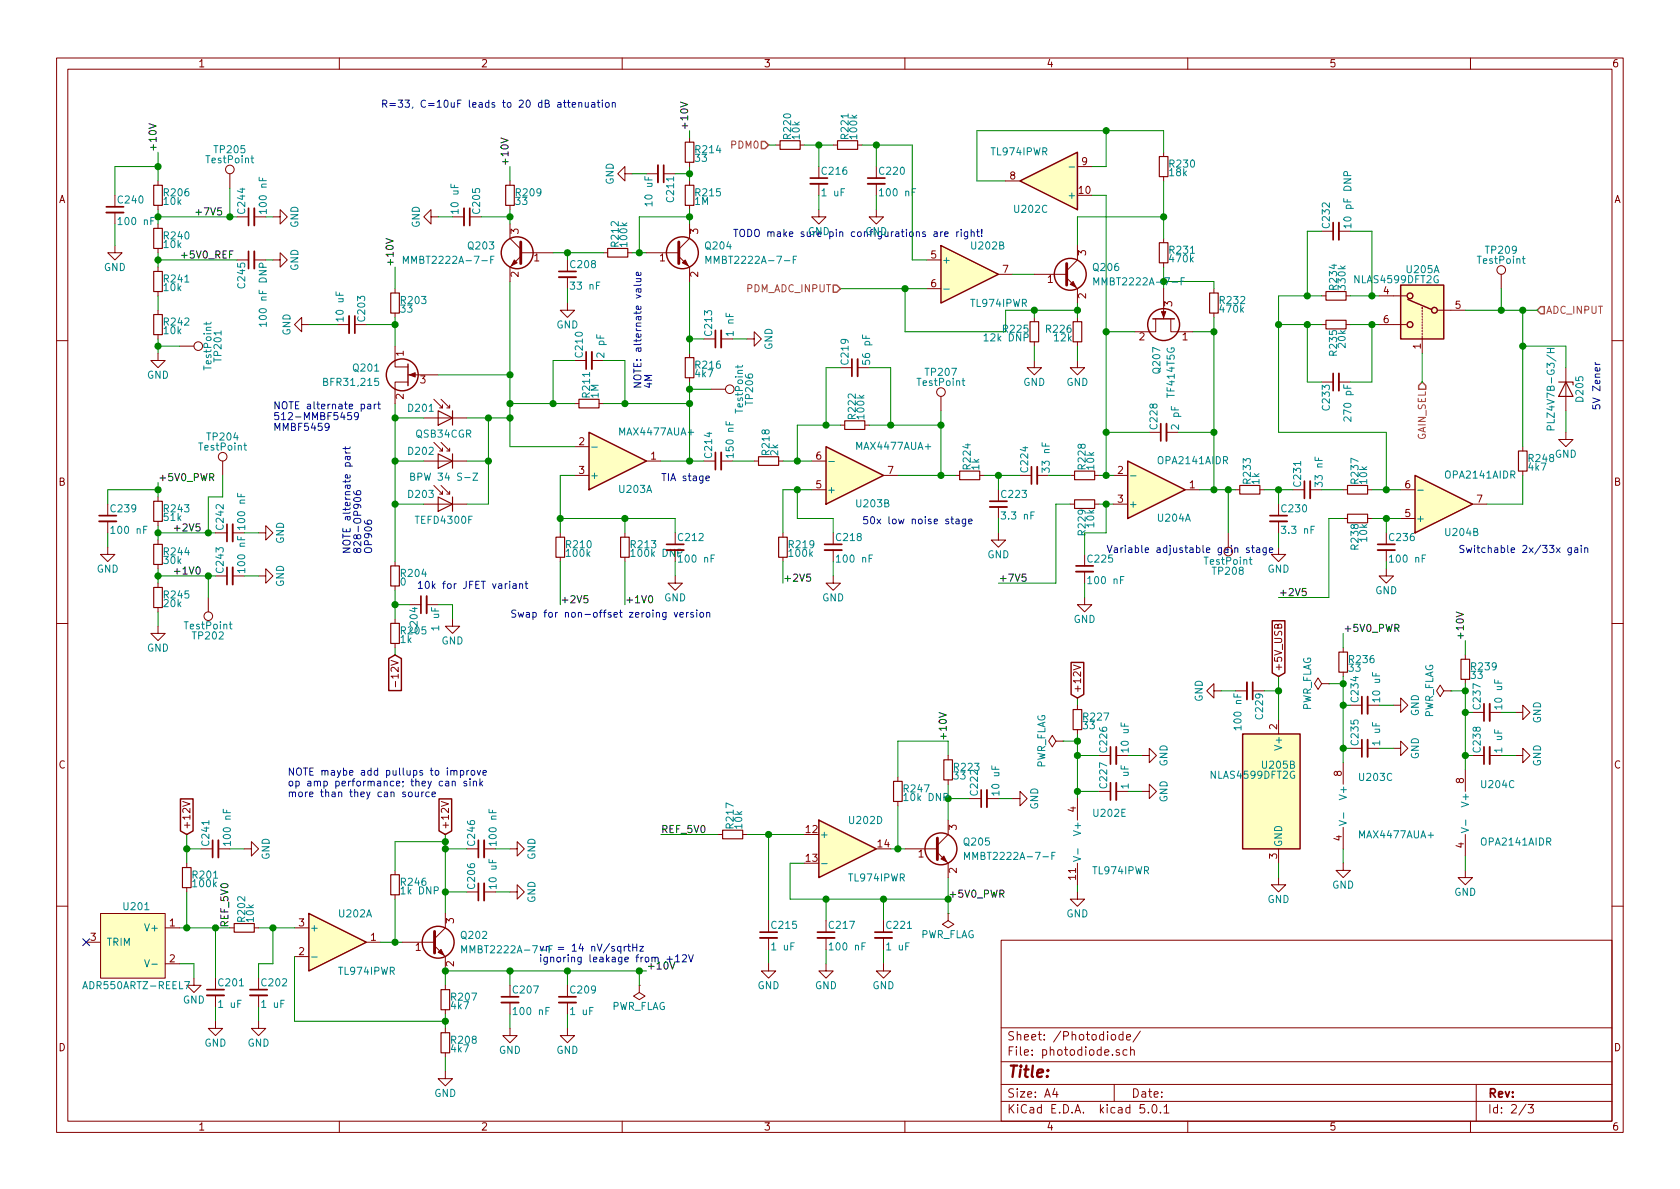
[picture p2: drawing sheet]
<svg xmlns="http://www.w3.org/2000/svg" width="297mm" height="210mm" viewBox="0 0 297 210" stroke-linecap="round" stroke-linejoin="round" font-family="sans-serif">
<defs><g id="words">
<text font-size="2.8" fill="#840000" x="178" y="190.5">Title:</text>
<g font-size="2.1" fill="#840000">
<text x="178" y="184">Sheet: /Photodiode/</text>
<text x="178" y="186.7">File: photodiode.sch</text>
<text x="178" y="196.9">KiCad E.D.A. kicad 5.0.1</text>
<text x="178" y="194.1">Size: A4</text>
<text x="200" y="194.1">Date:</text>
<text x="263" y="194.1">Rev:</text>
<text x="263" y="196.9">Id: 2/3</text>
</g>
<g font-size="1.8" fill="#840000">
<text x="35" y="11.9">1</text>
<text x="85" y="11.9">2</text>
<text x="135" y="11.9">3</text>
<text x="185" y="11.9">4</text>
<text x="235" y="11.9">5</text>
<text x="285" y="11.9">6</text>
<text x="191.3" y="29.2">9</text>
<text x="10.4" y="35.9">A</text>
<text x="178.6" y="31.7">8</text>
<text x="190.8" y="34.3">10</text>
<text x="285.4" y="35.9">A</text>
<text x="91.7" y="41.4" transform="rotate(-90 91.7 41.4)">3</text>
<text x="123.4" y="41.4" transform="rotate(-90 123.4 41.4)">3</text>
<text x="94.4" y="46.2">1</text>
<text x="116.7" y="46.2">1</text>
<text x="164.6" y="45.7">5</text>
<text x="192" y="45.2" transform="rotate(-90 192 45.2)">3</text>
<text x="91.7" y="49" transform="rotate(-90 91.7 49)">2</text>
<text x="123.4" y="49" transform="rotate(-90 123.4 49)">2</text>
<text x="164.6" y="50.8">6</text>
<text x="177.3" y="48.3">7</text>
<text x="185.2" y="50">1</text>
<text x="192" y="52.8" transform="rotate(-90 192 52.8)">2</text>
<text x="244.6" y="52.1">4</text>
<text x="207.3" y="54.2" transform="rotate(-90 207.3 54.2)">3</text>
<text x="244.6" y="57.1">6</text>
<text x="257.3" y="54.6">5</text>
<text x="71.4" y="63" transform="rotate(-90 71.4 63)">1</text>
<text x="201.4" y="60.2">2</text>
<text x="209.1" y="60.2">1</text>
<text x="251.2" y="61.7" transform="rotate(-90 251.2 61.7)">1</text>
<text x="71.4" y="70.6" transform="rotate(-90 71.4 70.6)">2</text>
<text x="74.3" y="67.8">3</text>
<text x="102.4" y="78.7">2</text>
<text x="102.4" y="83.8">3</text>
<text x="115.1" y="81.3">1</text>
<text x="144.3" y="81.3">6</text>
<text x="157" y="83.8">7</text>
<text x="197.6" y="83.8">2</text>
<text x="10.4" y="85.9">B</text>
<text x="144.3" y="86.4">5</text>
<text x="197.6" y="88.9">3</text>
<text x="210.3" y="86.4">1</text>
<text x="248.4" y="86.4">6</text>
<text x="261.1" y="88.9">7</text>
<text x="285.4" y="85.9">B</text>
<text x="248.4" y="91.4">5</text>
<text x="195.6" y="97.8">Variable adjustable gain stage</text>
<text x="226.7" y="118.8" transform="rotate(-90 226.7 118.8)">+5V_USB</text>
<text x="70.5" y="120.3" transform="rotate(-90 70.5 120.3)">-12V</text>
<text x="191.1" y="122.7" transform="rotate(-90 191.1 122.7)">+12V</text>
<text x="225.8" y="129" transform="rotate(-90 225.8 129)">2</text>
<text x="10.4" y="135.9">C</text>
<text x="237.2" y="137.3" transform="rotate(-90 237.2 137.3)">8</text>
<text x="285.4" y="135.9">C</text>
<text x="190.2" y="143.6" transform="rotate(-90 190.2 143.6)">4</text>
<text x="258.8" y="138.5" transform="rotate(-90 258.8 138.5)">8</text>
<text x="33.7" y="146.8" transform="rotate(-90 33.7 146.8)">+12V</text>
<text x="79.4" y="146.8" transform="rotate(-90 79.4 146.8)">+12V</text>
<text x="142.5" y="147.3">12</text>
<text x="155.2" y="149.9">14</text>
<text x="169.2" y="146.8" transform="rotate(-90 169.2 146.8)">3</text>
<text x="237.2" y="148.7" transform="rotate(-90 237.2 148.7)">4</text>
<text x="258.8" y="150" transform="rotate(-90 258.8 150)">4</text>
<text x="142.5" y="152.4">13</text>
<text x="162.4" y="151.6">1</text>
<text x="169.2" y="154.4" transform="rotate(-90 169.2 154.4)">2</text>
<text x="190.2" y="155.5" transform="rotate(-90 190.2 155.5)">11</text>
<text x="225.8" y="151.9" transform="rotate(-90 225.8 151.9)">3</text>
<text x="16" y="166.4">3</text>
<text x="30" y="163.8">1</text>
<text x="52.9" y="163.8">3</text>
<text x="65.6" y="166.4">1</text>
<text x="80.3" y="163.3" transform="rotate(-90 80.3 163.3)">3</text>
<text x="30" y="170.2">2</text>
<text x="52.9" y="168.9">2</text>
<text x="73.5" y="168.1">1</text>
<text x="80.3" y="170.9" transform="rotate(-90 80.3 170.9)">2</text>
<text x="10.4" y="185.9">D</text>
<text x="285.4" y="185.9">D</text>
<text x="35" y="199.9">1</text>
<text x="85" y="199.9">2</text>
<text x="135" y="199.9">3</text>
<text x="185" y="199.9">4</text>
<text x="235" y="199.9">5</text>
<text x="285" y="199.9">6</text>
</g>
<g font-size="1.8" fill="#0000c2">
<text x="67.3" y="19">R=33, C=10uF leads to 20 dB attenuation</text>
<text x="129.5" y="41.9">TODO make sure pin configurations are right!</text>
<text x="113.4" y="68.8" transform="rotate(-90 113.4 68.8)">NOTE: alternate value</text>
<text x="115.3" y="68.8" transform="rotate(-90 115.3 68.8)">4M</text>
<text x="48.3" y="72.4">NOTE alternate part</text>
<text x="48.3" y="74.3">512-MMBF5459</text>
<text x="48.3" y="76.2">MMBF5459</text>
<text x="283" y="72.6" transform="rotate(-90 283 72.6)">5V Zener</text>
<text x="116.8" y="85.1">TIA stage</text>
<text x="152.4" y="92.7">50x low noise stage</text>
<text x="62" y="98" transform="rotate(-90 62 98)">NOTE alternate part</text>
<text x="63.9" y="98" transform="rotate(-90 63.9 98)">828-OP906</text>
<text x="65.8" y="98" transform="rotate(-90 65.8 98)">OP906</text>
<text x="257.8" y="97.8">Switchable 2x/33x gain</text>
<text x="73.7" y="104.1">10k for JFET variant</text>
<text x="90.2" y="109.2">Swap for non-offset zeroing version</text>
<text x="50.8" y="137.2">NOTE maybe add pullups to improve</text>
<text x="50.8" y="139.1">op amp performance; they can sink</text>
<text x="50.8" y="141">more than they can source</text>
<text x="95.2" y="170.2">ignoring leakage from +12V</text>
</g>
<g font-size="1.8">
<text x="121.7" y="23.1" transform="rotate(-90 121.7 23.1)">+10V</text>
<text x="27.7" y="26.9" transform="rotate(-90 27.7 26.9)">+10V</text>
<text x="89.9" y="29.5" transform="rotate(-90 89.9 29.5)">+10V</text>
<text x="34.3" y="38.1">+7V5</text>
<text x="31.7" y="45.7">+5V0_REF</text>
<text x="69.6" y="47.2" transform="rotate(-90 69.6 47.2)">+10V</text>
<text x="27.9" y="85.1">+5V0_PWR</text>
<text x="30.5" y="94">+2V5</text>
<text x="30.5" y="101.6">+1V0</text>
<text x="99.1" y="106.7">+2V5</text>
<text x="110.5" y="106.7">+1V0</text>
<text x="138.4" y="102.9">+2V5</text>
<text x="176.5" y="102.9">+7V5</text>
<text x="226.1" y="105.4">+2V5</text>
<text x="237.5" y="111.8">+5V0_PWR</text>
<text x="258.8" y="113.3" transform="rotate(-90 258.8 113.3)">+10V</text>
<text x="167.4" y="131.1" transform="rotate(-90 167.4 131.1)">+10V</text>
<text x="116.8" y="147.3">REF_5V0</text>
<text x="40.4" y="164.1" transform="rotate(-90 40.4 164.1)">REF_5V0</text>
<text x="114.3" y="171.4">+10V</text>
</g>
<g font-size="1.8" fill="#008484">
<text x="36.6" y="28.9">TestPoint</text>
<text x="38" y="27.1">TP205</text>
<text x="123" y="28.6">33</text>
<text x="123.1" y="27.1">R214</text>
<text x="139.9" y="24.5" transform="rotate(-90 139.9 24.5)">R220</text>
<text x="141.4" y="24.6" transform="rotate(-90 141.4 24.6)">10k</text>
<text x="150" y="24.5" transform="rotate(-90 150 24.5)">R221</text>
<text x="151.6" y="24.4" transform="rotate(-90 151.6 24.4)">100k</text>
<text x="175.4" y="27.5">TL974IPWR</text>
<text x="206.9" y="29.6">R230</text>
<text x="21" y="36">C240</text>
<text x="29.1" y="34.7">R206</text>
<text x="91.3" y="34.7">R209</text>
<text x="108.5" y="32.7" transform="rotate(-90 108.5 32.7)">GND</text>
<text x="119.2" y="35.6" transform="rotate(-90 119.2 35.6)">C211</text>
<text x="123.1" y="34.7">R215</text>
<text x="145.4" y="30.9">C216</text>
<text x="145.5" y="34.7">1 uF</text>
<text x="155.6" y="30.9">C220</text>
<text x="155.9" y="34.7">100 nF</text>
<text x="189.3" y="35.2">+</text>
<text x="206.8" y="31.2">18k</text>
<text x="21.3" y="39.8">100 nF</text>
<text x="29" y="36.2">10k</text>
<text x="43.4" y="37.7" transform="rotate(-90 43.4 37.7)">C244</text>
<text x="47.2" y="37.4" transform="rotate(-90 47.2 37.4)">100 nF</text>
<text x="52.8" y="40.3" transform="rotate(-90 52.8 40.3)">GND</text>
<text x="74.2" y="40.3" transform="rotate(-90 74.2 40.3)">GND</text>
<text x="81.1" y="37.5" transform="rotate(-90 81.1 37.5)">10 uF</text>
<text x="84.9" y="37.7" transform="rotate(-90 84.9 37.7)">C205</text>
<text x="91.2" y="36.2">33</text>
<text x="115.4" y="36.2" transform="rotate(-90 115.4 36.2)">10 uF</text>
<text x="122.9" y="36.2">1M</text>
<text x="142.8" y="41.6">GND</text>
<text x="153" y="41.6">GND</text>
<text x="179.5" y="37.6">U202C</text>
<text x="235.1" y="40.2" transform="rotate(-90 235.1 40.2)">C232</text>
<text x="238.9" y="39.7" transform="rotate(-90 238.9 39.7)">10 pF DNP</text>
<text x="18.4" y="47.9">GND</text>
<text x="29" y="43.9">10k</text>
<text x="29.1" y="42.3">R240</text>
<text x="52.8" y="47.9" transform="rotate(-90 52.8 47.9)">GND</text>
<text x="72.4" y="46.7">MMBT2222A-7-F</text>
<text x="82.9" y="44.1">Q203</text>
<text x="101" y="47.4">C208</text>
<text x="109.4" y="43.5" transform="rotate(-90 109.4 43.5)">R212</text>
<text x="110.9" y="43.5" transform="rotate(-90 110.9 43.5)">100k</text>
<text x="124.8" y="44.1">Q204</text>
<text x="125.9" y="46.7">MMBT2222A-7-F</text>
<text x="166.5" y="46.6">+</text>
<text x="171.9" y="44.1">U202B</text>
<text x="193.4" y="47.9">Q206</text>
<text x="206.9" y="44.9">R231</text>
<text x="206.9" y="46.4">470k</text>
<text x="261.4" y="46.7">TestPoint</text>
<text x="262.8" y="44.9">TP209</text>
<text x="29" y="51.5">10k</text>
<text x="29.1" y="50">R241</text>
<text x="43.4" y="50.8" transform="rotate(-90 43.4 50.8)">C245</text>
<text x="71" y="53.8">R203</text>
<text x="101.1" y="51.2">33 nF</text>
<text x="194.5" y="50.5">MMBT2222A-7-F</text>
<text x="215.8" y="53.8">R232</text>
<text x="236.4" y="51.1" transform="rotate(-90 236.4 51.1)">R234</text>
<text x="237.9" y="51.1" transform="rotate(-90 237.9 51.1)">330k</text>
<text x="239.6" y="50.1">NLAS4599DFT2G</text>
<text x="248.8" y="48.3">U205A</text>
<text x="29" y="59.1">10k</text>
<text x="29.1" y="57.6">R242</text>
<text x="47.2" y="57" transform="rotate(-90 47.2 57)">100 nF DNP</text>
<text x="51.4" y="59.4" transform="rotate(-90 51.4 59.4)">GND</text>
<text x="60.8" y="56.6" transform="rotate(-90 60.8 56.6)">10 uF</text>
<text x="64.6" y="56.7" transform="rotate(-90 64.6 56.7)">C203</text>
<text x="70.9" y="55.3">33</text>
<text x="98.4" y="58.1">GND</text>
<text x="125.9" y="59.3" transform="rotate(-90 125.9 59.3)">C213</text>
<text x="129.7" y="59.2" transform="rotate(-90 129.7 59.2)">1 nF</text>
<text x="171.8" y="54.3">TL974IPWR</text>
<text x="177.5" y="58.8">R225</text>
<text x="185.1" y="58.8">R226</text>
<text x="215.8" y="55.3">470k</text>
<text x="37.4" y="65.2" transform="rotate(-90 37.4 65.2)">TestPoint</text>
<text x="39.2" y="63.8" transform="rotate(-90 39.2 63.8)">TP201</text>
<text x="62.6" y="65.7">Q201</text>
<text x="103" y="63.1" transform="rotate(-90 103 63.1)">C210</text>
<text x="106.9" y="63" transform="rotate(-90 106.9 63)">2 pF</text>
<text x="123.1" y="65.2">R216</text>
<text x="136.6" y="61.9" transform="rotate(-90 136.6 61.9)">GND</text>
<text x="150" y="64.3" transform="rotate(-90 150 64.3)">C219</text>
<text x="153.8" y="64.2" transform="rotate(-90 153.8 64.2)">56 pF</text>
<text x="174.3" y="60.4">12k DNP</text>
<text x="186.5" y="60.4">12k</text>
<text x="205.2" y="65.9" transform="rotate(-90 205.2 65.9)">Q207</text>
<text x="236.4" y="62.8" transform="rotate(-90 236.4 62.8)">R235</text>
<text x="237.9" y="61.4" transform="rotate(-90 237.9 61.4)">20k</text>
<text x="26" y="67">GND</text>
<text x="57.6" y="68.2">BFR31,215</text>
<text x="104.3" y="70.2" transform="rotate(-90 104.3 70.2)">R211</text>
<text x="105.8" y="70.4" transform="rotate(-90 105.8 70.4)">1M</text>
<text x="123" y="66.7">4k7</text>
<text x="133.1" y="71.4" transform="rotate(-90 133.1 71.4)">TP206</text>
<text x="162.4" y="68.2">TestPoint</text>
<text x="163.8" y="66.5">TP207</text>
<text x="180.9" y="68.2">GND</text>
<text x="188.5" y="68.2">GND</text>
<text x="207.7" y="70.1" transform="rotate(-90 207.7 70.1)">TF414T5G</text>
<text x="280" y="70.9" transform="rotate(-90 280 70.9)">D205</text>
<text x="36.8" y="77.9">TP204</text>
<text x="72.3" y="72.8">D201</text>
<text x="73.6" y="77.4">QSB34CGR</text>
<text x="109.8" y="77">MAX4477AUA+</text>
<text x="131.4" y="72.8" transform="rotate(-90 131.4 72.8)">TestPoint</text>
<text x="151.3" y="74" transform="rotate(-90 151.3 74)">R222</text>
<text x="152.8" y="74" transform="rotate(-90 152.8 74)">100k</text>
<text x="204.6" y="75.8" transform="rotate(-90 204.6 75.8)">C228</text>
<text x="208.5" y="75.7" transform="rotate(-90 208.5 75.7)">2 pF</text>
<text x="235.1" y="72.4" transform="rotate(-90 235.1 72.4)">C233</text>
<text x="238.9" y="74.1" transform="rotate(-90 238.9 74.1)">270 pF</text>
<text x="274.9" y="75.1" transform="rotate(-90 274.9 75.1)">PLZ4V7B-G3/H</text>
<text x="35.4" y="79.7">TestPoint</text>
<text x="72.3" y="80.4">D202</text>
<text x="125.9" y="80.8" transform="rotate(-90 125.9 80.8)">C214</text>
<text x="129.7" y="80.6" transform="rotate(-90 129.7 80.6)">150 nF</text>
<text x="136.1" y="80.3" transform="rotate(-90 136.1 80.3)">R218</text>
<text x="137.6" y="80.5" transform="rotate(-90 137.6 80.5)">2k</text>
<text x="151.7" y="79.5">MAX4477AUA+</text>
<text x="171.6" y="82.9" transform="rotate(-90 171.6 82.9)">R224</text>
<text x="173.2" y="83.1" transform="rotate(-90 173.2 83.1)">1k</text>
<text x="181.8" y="83.4" transform="rotate(-90 181.8 83.4)">C224</text>
<text x="185.6" y="83.2" transform="rotate(-90 185.6 83.2)">33 nF</text>
<text x="191.9" y="82.9" transform="rotate(-90 191.9 82.9)">R228</text>
<text x="193.5" y="83" transform="rotate(-90 193.5 83)">10k</text>
<text x="204.9" y="82.1">OPA2141AIDR</text>
<text x="270.3" y="83.2">4k7</text>
<text x="270.4" y="81.7">R248</text>
<text x="274.9" y="80.9">GND</text>
<text x="72.3" y="88.1">D203</text>
<text x="73.5" y="85">BPW 34 S-Z</text>
<text x="104.3" y="84.7">+</text>
<text x="109.6" y="87.2">U203A</text>
<text x="146.2" y="87.2">+</text>
<text x="151.6" y="89.7">U203B</text>
<text x="177.2" y="88.1">C223</text>
<text x="199.5" y="89.8">+</text>
<text x="221.2" y="85.4" transform="rotate(-90 221.2 85.4)">R233</text>
<text x="222.7" y="85.6" transform="rotate(-90 222.7 85.6)">1k</text>
<text x="230" y="85.9" transform="rotate(-90 230 85.9)">C231</text>
<text x="233.9" y="85.8" transform="rotate(-90 233.9 85.8)">33 nF</text>
<text x="240.2" y="85.4" transform="rotate(-90 240.2 85.4)">R237</text>
<text x="241.7" y="85.5" transform="rotate(-90 241.7 85.5)">10k</text>
<text x="255.7" y="84.6">OPA2141AIDR</text>
<text x="19.7" y="90.6">C239</text>
<text x="20" y="94.4">100 nF</text>
<text x="29" y="92.1">51k</text>
<text x="29.1" y="90.6">R243</text>
<text x="39.5" y="93.5" transform="rotate(-90 39.5 93.5)">C242</text>
<text x="43.4" y="93.3" transform="rotate(-90 43.4 93.3)">100 nF</text>
<text x="73.7" y="92.6">TEFD4300F</text>
<text x="120" y="95.7">C212</text>
<text x="148" y="95.7">C218</text>
<text x="177.4" y="91.9">3.3 nF</text>
<text x="191.9" y="94.5" transform="rotate(-90 191.9 94.5)">R229</text>
<text x="193.5" y="93.2" transform="rotate(-90 193.5 93.2)">10k</text>
<text x="204.8" y="92.2">U204A</text>
<text x="226.7" y="90.6">C230</text>
<text x="226.9" y="94.4">3.3 nF</text>
<text x="241.7" y="95.7" transform="rotate(-90 241.7 95.7)">10k</text>
<text x="245.8" y="95.7">C236</text>
<text x="250.3" y="92.3">+</text>
<text x="255.7" y="94.8">U204B</text>
<text x="17.1" y="101.3">GND</text>
<text x="29" y="99.7">30k</text>
<text x="29.1" y="98.2">R244</text>
<text x="39.5" y="101.2" transform="rotate(-90 39.5 101.2)">C243</text>
<text x="43.4" y="100.9" transform="rotate(-90 43.4 100.9)">100 nF</text>
<text x="50.2" y="96.2" transform="rotate(-90 50.2 96.2)">GND</text>
<text x="100.2" y="96.9">R210</text>
<text x="100.3" y="98.5">100k</text>
<text x="111.7" y="96.9">R213</text>
<text x="112" y="98.5">100k DNP</text>
<text x="120.3" y="99.5">100 nF</text>
<text x="139.6" y="96.9">R219</text>
<text x="139.6" y="98.5">100k</text>
<text x="148.3" y="99.5">100 nF</text>
<text x="174.6" y="98.7">GND</text>
<text x="192.4" y="99.5">C225</text>
<text x="213.1" y="99.9">TestPoint</text>
<text x="214.6" y="101.6">TP208</text>
<text x="224.1" y="101.3">GND</text>
<text x="240.2" y="97.1" transform="rotate(-90 240.2 97.1)">R238</text>
<text x="246" y="99.5">100 nF</text>
<text x="29" y="107.4">20k</text>
<text x="29.1" y="105.8">R245</text>
<text x="50.2" y="103.8" transform="rotate(-90 50.2 103.8)">GND</text>
<text x="70.8" y="103.6">0</text>
<text x="71" y="102">R204</text>
<text x="117.4" y="106.3">GND</text>
<text x="145.4" y="106.3">GND</text>
<text x="192.7" y="103.3">100 nF</text>
<text x="243.2" y="105.1">GND</text>
<text x="32.8" y="111.3">TestPoint</text>
<text x="34.2" y="113.1">TP202</text>
<text x="70.8" y="113.7">1k</text>
<text x="71" y="112.2">R205</text>
<text x="73.8" y="111.8" transform="rotate(-90 73.8 111.8)">C204</text>
<text x="77.6" y="111.3" transform="rotate(-90 77.6 111.3)">1 uF</text>
<text x="78.1" y="114">GND</text>
<text x="189.8" y="110.2">GND</text>
<text x="26" y="115.2">GND</text>
<text x="238.6" y="118.8">33</text>
<text x="238.7" y="117.3">R236</text>
<text x="260.2" y="118.5">R239</text>
<text x="212.6" y="124.1" transform="rotate(-90 212.6 124.1)">GND</text>
<text x="231.8" y="125.8" transform="rotate(-90 231.8 125.8)">PWR_FLAG</text>
<text x="240.2" y="124" transform="rotate(-90 240.2 124)">C234</text>
<text x="244" y="123.9" transform="rotate(-90 244 123.9)">10 uF</text>
<text x="260.1" y="120.1">33</text>
<text x="261.8" y="125.3" transform="rotate(-90 261.8 125.3)">C237</text>
<text x="265.6" y="125.1" transform="rotate(-90 265.6 125.1)">10 uF</text>
<text x="191.6" y="129">33</text>
<text x="191.7" y="127.4">R227</text>
<text x="219.5" y="128.7" transform="rotate(-90 219.5 128.7)">100 nF</text>
<text x="223.3" y="127" transform="rotate(-90 223.3 127)">C229</text>
<text x="240.2" y="131.6" transform="rotate(-90 240.2 131.6)">C235</text>
<text x="244" y="131.6" transform="rotate(-90 244 131.6)">1 uF</text>
<text x="250.9" y="126.7" transform="rotate(-90 250.9 126.7)">GND</text>
<text x="253.4" y="127.1" transform="rotate(-90 253.4 127.1)">PWR_FLAG</text>
<text x="272.5" y="127.9" transform="rotate(-90 272.5 127.9)">GND</text>
<text x="168.7" y="137.8">33</text>
<text x="168.8" y="136.3">R223</text>
<text x="184.8" y="136" transform="rotate(-90 184.8 136)">PWR_FLAG</text>
<text x="195.8" y="132.9" transform="rotate(-90 195.8 132.9)">C226</text>
<text x="199.6" y="132.8" transform="rotate(-90 199.6 132.8)">10 uF</text>
<text x="206.4" y="135.6" transform="rotate(-90 206.4 135.6)">GND</text>
<text x="214.2" y="137.7">NLAS4599DFT2G</text>
<text x="223.3" y="135.9">U205B</text>
<text x="226.7" y="132.3" transform="rotate(-90 226.7 132.3)">V+</text>
<text x="250.9" y="134.3" transform="rotate(-90 250.9 134.3)">GND</text>
<text x="261.8" y="132.9" transform="rotate(-90 261.8 132.9)">C238</text>
<text x="265.6" y="132.9" transform="rotate(-90 265.6 132.9)">1 uF</text>
<text x="272.5" y="135.6" transform="rotate(-90 272.5 135.6)">GND</text>
<text x="159.9" y="140.1">R247</text>
<text x="160.1" y="141.7">10k DNP</text>
<text x="172.9" y="140.5" transform="rotate(-90 172.9 140.5)">C222</text>
<text x="176.7" y="140.4" transform="rotate(-90 176.7 140.4)">10 uF</text>
<text x="183.6" y="143.2" transform="rotate(-90 183.6 143.2)">GND</text>
<text x="195.8" y="139.3" transform="rotate(-90 195.8 139.3)">C227</text>
<text x="199.6" y="139.2" transform="rotate(-90 199.6 139.2)">1 uF</text>
<text x="206.4" y="141.9" transform="rotate(-90 206.4 141.9)">GND</text>
<text x="238.1" y="141" transform="rotate(-90 238.1 141)">V+</text>
<text x="240.5" y="138.1">U203C</text>
<text x="259.7" y="142.3" transform="rotate(-90 259.7 142.3)">V+</text>
<text x="262.1" y="139.4">U204C</text>
<text x="37" y="149.4" transform="rotate(-90 37 149.4)">C241</text>
<text x="40.8" y="149.1" transform="rotate(-90 40.8 149.1)">100 nF</text>
<text x="84" y="149.4" transform="rotate(-90 84 149.4)">C246</text>
<text x="87.8" y="149.1" transform="rotate(-90 87.8 149.1)">100 nF</text>
<text x="129.7" y="146.4" transform="rotate(-90 129.7 146.4)">R217</text>
<text x="131.2" y="146.5" transform="rotate(-90 131.2 146.5)">10k</text>
<text x="144.9" y="148.2">+</text>
<text x="150.3" y="145.7">U202D</text>
<text x="170.6" y="149.5">Q205</text>
<text x="191.1" y="147.4" transform="rotate(-90 191.1 147.4)">V+</text>
<text x="193.5" y="144.4">U202E</text>
<text x="226.7" y="149.9" transform="rotate(-90 226.7 149.9)">GND</text>
<text x="240.6" y="148.3">MAX4477AUA+</text>
<text x="262" y="149.5">OPA2141AIDR</text>
<text x="34.2" y="155.4">R201</text>
<text x="47.7" y="152.1" transform="rotate(-90 47.7 152.1)">GND</text>
<text x="94.7" y="152.1" transform="rotate(-90 94.7 152.1)">GND</text>
<text x="150.2" y="155.9">TL974IPWR</text>
<text x="171.6" y="152.1">MMBT2222A-7-F</text>
<text x="193.4" y="154.6">TL974IPWR</text>
<text x="22" y="161">U201</text>
<text x="34.2" y="156.9">100k</text>
<text x="71" y="156.6">R246</text>
<text x="71.1" y="158.2">1k DNP</text>
<text x="84" y="157" transform="rotate(-90 84 157)">C206</text>
<text x="87.8" y="156.9" transform="rotate(-90 87.8 156.9)">10 uF</text>
<text x="94.7" y="159.7" transform="rotate(-90 94.7 159.7)">GND</text>
<text x="224.1" y="159.7">GND</text>
<text x="235.5" y="157.1">GND</text>
<text x="257.1" y="158.4">GND</text>
<text x="18.8" y="167.3">TRIM</text>
<text x="26" y="164.7">V+</text>
<text x="43.4" y="162.9" transform="rotate(-90 43.4 162.9)">R202</text>
<text x="44.9" y="163" transform="rotate(-90 44.9 163)">10k</text>
<text x="54.7" y="164.7">+</text>
<text x="60" y="162.2">U202A</text>
<text x="81.7" y="166">Q202</text>
<text x="136.6" y="164.3">C215</text>
<text x="146.7" y="164.3">C217</text>
<text x="156.9" y="164.3">C221</text>
<text x="162.7" y="165.9">PWR_FLAG</text>
<text x="188.5" y="162.2">GND</text>
<text x="60" y="172.4">TL974IPWR</text>
<text x="82.7" y="168.6">MMBT2222A-7-F</text>
<text x="95.2" y="168.3">vn = 14 nV/sqrtHz</text>
<text x="136.6" y="168.1">1 uF</text>
<text x="147" y="168.1">100 nF</text>
<text x="156.9" y="168.1">1 uF</text>
<text x="15.2" y="174.9">ADR550ARTZ-REEL7</text>
<text x="32.3" y="177.5">GND</text>
<text x="38.8" y="174.4">C201</text>
<text x="38.8" y="178.2">1 uF</text>
<text x="46.4" y="174.4">C202</text>
<text x="46.5" y="178.2">1 uF</text>
<text x="79.8" y="178.5">4k7</text>
<text x="79.9" y="177">R207</text>
<text x="90.8" y="175.7">C207</text>
<text x="91.1" y="179.5">100 nF</text>
<text x="101" y="175.7">C209</text>
<text x="101.1" y="179.5">1 uF</text>
<text x="108.1" y="178.6">PWR_FLAG</text>
<text x="133.9" y="174.9">GND</text>
<text x="144.1" y="174.9">GND</text>
<text x="154.3" y="174.9">GND</text>
<text x="36.1" y="185.1">GND</text>
<text x="43.8" y="185.1">GND</text>
<text x="79.9" y="184.6">R208</text>
<text x="79.8" y="186.1">4k7</text>
<text x="88.2" y="186.4">GND</text>
<text x="98.4" y="186.4">GND</text>
<text x="76.8" y="194">GND</text>
</g>
<g font-size="1.8" fill="#848400">
<text x="129.5" y="26.3">PDM0</text>
<text x="132" y="51.7">PDM_ADC_INPUT</text>
<text x="273.3" y="55.5">ADC_INPUT</text>
<text x="252.1" y="77.9" transform="rotate(-90 252.1 77.9)">GAIN_SEL</text>
</g>
<text font-size="1.8" fill="#008400" x="167.6" y="158.7">+5V0_PWR</text>
</g></defs>
<g fill="none" stroke="#840000" stroke-width=".18">
<path d="M10 10.3h277v189.9h-277zM12 12.2h273v186.1h-273zM60 10.3v1.9M110 10.3v1.9M160 10.3v1.9M210 10.3v1.9M260 10.3v1.9M20.3 34.5v2.1M20.3 37.6v2M27.9 32v.8M27.9 36.3v.8M27.9 39.6v.8"/>
<path d="M40.6 30.7v2.6M41.9 38.3h2M45 38.3h2M48.3 38.3h1.2v-1.2l1.3 1.2-1.3 1.3v-1.3M76.2 38.3v-1.2l-1.3 1.2 1.3 1.3v-1.3h1.3M80 38.3h2M83.1 38.3h2M90.2 32v.8M90.2 36.3v.8M90.2 39.6v2.6l1.9 1.9M110.5 30.7v-1.2l-1.3 1.2 1.3 1.3v-1.3h1.3M114.3 30.7h2"/>
<path d="M117.3 30.7h2.1M121.9 24.4v.7M121.9 28.7v.8M121.9 32v.8M121.9 36.3v.8M121.9 39.6v2.6l-1.9 1.9M137.2 25.6h.7M141.5 25.6h.7M144.8 37.1v1.2h1.2l-1.2 1.3-1.3-1.3h1.3M144.8 29.5v2M144.8 32.5v2M147.3 25.6h.8"/>
<path d="M151.6 25.6h.8M154.9 37.1v1.2h1.3l-1.3 1.3-1.2-1.3h1.2M154.9 29.5v2M154.9 32.5v2M177.8 32h2.5M190.5 29.5h2.5M205.7 26.9v.8M205.7 31.2v.8M20.3 43.4v1.3h1.3l-1.3 1.3-1.3-1.3h1.3M27.9 43.9v.8M27.9 47.2v.8M27.9 51.6v.7"/>
<path d="M27.9 54.9v.7M27.9 59.2v.7M41.9 46h2M45 46h2M48.3 46h1.2v-1.3l1.3 1.3-1.3 1.2v-1.2M53.3 57.4v-1.3l-1.2 1.3 1.2 1.3v-1.3h1.3M59.7 57.4h2M62.7 57.4h2.1M69.8 51v.8M69.8 55.4v.7M92.1 45.3l-1.9 1.9v2.6M92.1 44.7h5.7"/>
<path d="M100.3 53.6v1.3h1.3l-1.3 1.2-1.2-1.2h1.2M100.3 46v2M100.3 49v2M106.7 44.7h.7M111 44.7h.8M114.3 44.7h5.7M120 45.3l1.9 1.9v2.6M124.5 59.9h2M127.5 59.9h2M132.1 59.9h1.2v-1.2l1.3 1.2-1.3 1.3v-1.3M163.8 46h2.6M163.8 51h2.6"/>
<path d="M176.5 48.5h2.6M182.9 48.5h5.7M182.9 56.1v.8M188.6 49.1l1.9 1.9v2.6M190.5 43.4v2.6l-1.9 1.9M190.5 56.1v.8M204.3 56.4v2.3h-3.6M205.7 42.2v.7M205.7 46.5v.7M205.7 51v5.4M207 56.4v2.3h3.8M214.6 51v.8"/>
<path d="M214.6 55.4v.7M233.7 57.4h.7M233.7 52.3h.7M233.7 40.9h2M236.7 40.9h2.1M238 57.4h.8M238 52.3h.8M243.8 57.4h4.9M243.8 52.3h4.9M251.5 54.4v.2M251.5 54.9v.2M251.5 55.4v.2"/>
<path d="M251.5 55.9v.2M251.5 56.4v.2M251.5 56.9v.2M251.5 57.4v.3M251.5 57.9v.3M251.5 58.4v.3M251.5 58.9v.3M251.5 59.4v3.1M254.3 54.9h4.8M265.4 48.5v2.5M10 60.2h2M27.9 62.5v1.2h1.3l-1.3 1.3-1.2-1.3h1.2"/>
<path d="M31.7 61.2h2.6M69.8 61.2v3.7h2.3M72.1 67.6h-2.3v3.8M72.1 66.3h5.4M74.9 73.9h7.6M76.7 70.6l1.5 1.5v-.5v.5h-.5M76.7 78.2l1.5 1.6v-.6v.6h-.5M78 70.6l1.5 1.5v-.5M78 78.2l1.5 1.6v-.6M79 72.1h.5M79 79.8h.5M101.6 79h2.5"/>
<path d="M101.6 71.4h.8M101.6 63.7h2M104.6 63.7h2.1M105.9 71.4h.8M121.9 62.5v.7M121.9 66.8v.8M125.7 68.8h2.6M148.6 75.2h.8M148.6 65h2M151.6 65h2.1M152.9 75.2h.8M166.4 70.1v2.5"/>
<path d="M182.9 63.7v1.3h1.2l-1.2 1.3-1.3-1.3h1.3M182.9 60.4v.8M190.5 63.7v1.3h1.3l-1.3 1.3-1.3-1.3h1.3M190.5 60.4v.8M203.2 76.4h2M206.2 76.4h2.1M233.7 67.6h2M236.7 67.6h2.1M269.2 79v.8M276.9 76.4v1.3h1.2l-1.2 1.3-1.3-1.3h1.3M276.9 65v7.6M285 60.2h2"/>
<path d="M19 96.8v1.2h1.3l-1.3 1.3-1.2-1.3h1.2M19 89.1v2.1M19 92.2v2M27.9 87.9v.7M27.9 92.2v.8M27.9 95.5v.8M27.9 99.8v.8M38.1 94.2h2M39.4 81.5v2.6M41.1 94.2h2.1M45.7 94.2h1.3v-1.2l1.3 1.2-1.3 1.3v-1.3M69.8 99.3v.8"/>
<path d="M74.9 81.5h7.6M74.9 89.1h7.6M76.7 85.8l1.5 1.6v-.5v.5h-.5M78 85.8l1.5 1.6v-.5M79 87.4h.5M99.1 94.2v.8M99.1 98.5v.8M101.6 84.1h2.5M110.5 94.2v.8M110.5 98.5v.8M114.3 81.5h2.5M119.4 94.2v2.1"/>
<path d="M119.4 97.3v2M124.5 81.5h2M127.5 81.5h2M133.3 81.5h.8M137.7 81.5h.7M138.4 94.2v.8M138.4 98.5v.8M143.5 81.5h2.5M143.5 86.6h2.5M147.3 94.2v2.1M147.3 97.3v2M156.2 84.1h2.5"/>
<path d="M168.9 84.1h.8M173.2 84.1h.8M176.5 94.2v1.3h1.3l-1.3 1.3-1.2-1.3h1.2M176.5 86.6v2M176.5 89.7v2M180.3 84.1h2.1M183.4 84.1h2M189.2 84.1h.8M189.2 89.1h.8M191.8 98v2.1M193.5 84.1h.8M193.5 89.1h.8"/>
<path d="M196.8 84.1h2.6M196.8 89.1h2.6M209.5 86.6h2.6M217.2 94.2v2.6M218.4 86.6h.8M222.8 86.6h.7M226.1 96.8v1.2h1.2l-1.2 1.3-1.3-1.3h1.3M226.1 89.1v2.1M226.1 92.2v2M228.6 86.6h2M231.6 86.6h2.1M237.5 86.6h.8"/>
<path d="M237.5 91.7h.8M241.8 86.6h.8M241.8 91.7h.8M245.1 94.2v2.1M245.1 97.3v2M247.6 86.6h2.6M247.6 91.7h2.6M260.3 89.1h2.6M269.2 83.3v.8M10 110.3h2M27.9 110.7v1.3h1.3l-1.3 1.3-1.2-1.3h1.2M27.9 103.1v.8"/>
<path d="M27.9 107.4v.8M36.8 105.7v2.5M38.1 101.8h2M41.1 101.8h2.1M45.7 101.8h1.3v-1.2l1.3 1.2-1.3 1.3v-1.3M69.8 103.6v.8M69.8 109.5v.7M69.8 113.8v.7M72.4 106.9h2M75.4 106.9h2.1M80 109.5v1.2h1.3l-1.3 1.3-1.3-1.3h1.3M119.4 101.8v1.3h1.2l-1.2 1.3-1.3-1.3h1.3"/>
<path d="M147.3 101.8v1.3h1.3l-1.3 1.3-1.3-1.3h1.3M189.8 117.6l1.3 .4-1.3 .5M191.8 105.7v1.2h1.2l-1.2 1.3-1.3-1.3h1.3M191.8 101.1v2M226 110.6l.2-.2h.3l.1 .2v.5h-1.3l.2-.6 .2-.1 .2 .1 .1 .6M237.5 114.5v.8M237.5 118.9v.7M245.1 100.6v1.2h1.3l-1.3 1.3-1.3-1.3h1.3M259.1 115.8v.8M285 110.3h2M69.9 120.5v1M158.7 137.4v.8"/>
<path d="M167.6 133.6v.8M167.6 137.9v.8M186.7 131.1l-.6-1.1-.7 1.1 .7 1 .6-1h1.3M188 131.1h.1M190.5 124.7v.8M190.5 129v.8M194.3 139.9h2M194.3 133.6h2M197.4 139.9h2M197.4 133.6h2M201.9 139.9h1.3v-1.2l1.3 1.2-1.3 1.3v-1.3M201.9 133.6h1.3v-1.3l1.3 1.3-1.3 1.3v-1.3"/>
<path d="M214.6 122.2v-1.3l-1.2 1.3 1.2 1.2v-1.2h1.3M218.4 122.2h2.1M221.5 122.2h2M226.1 127.2v2.6M233.7 120.9l-.7-1-.6 1 .6 1 .7-1h1.2M234.9 120.9h.1M237.5 134.9v3.8M238.8 124.7h2M238.8 132.3h2M241.8 124.7h2M241.8 132.3h2M246.4 132.3h1.2v-1.2l1.3 1.2-1.3 1.3v-1.3"/>
<path d="M246.4 124.7h1.2v-1.3l1.3 1.3-1.3 1.3v-1.3M255.3 122.2l-.7-1-.6 1 .6 1 .7-1h1.2M256.5 122.2h.1M259.1 120.1v.8M259.1 136.1v3.8M260.3 126h2.1M260.3 133.6h2.1M263.4 126h2M263.4 133.6h2M268 133.6h1.2v-1.3l1.3 1.3-1.3 1.3v-1.3M268 126h1.2v-1.3l1.3 1.3-1.3 1.2v-1.2M32.3 141.7l1.3 .5-1.3 .4"/>
<path d="M33 152.6v.8M33 157v.7M35.6 150.1h2M38.6 150.1h2M43.2 150.1h1.2v-1.3l1.3 1.3-1.3 1.3v-1.3M69.8 153.9v.8M69.8 158.2v.8M78 141.7l1.3 .5-1.3 .4M82.5 157.7h2.1M82.5 150.1h2.1M85.6 157.7h2M85.6 150.1h2"/>
<path d="M90.2 157.7h1.2v-1.2l1.3 1.2-1.3 1.3v-1.3M90.2 150.1h1.2v-1.3l1.3 1.3-1.3 1.3v-1.3M127 147.6h.8M131.3 147.6h.8M158.7 141.7v.8M160 150.1h5.7M165.7 150.7l1.9 1.9v2.6M167.6 145v2.6l-1.9 1.9M171.4 141.2h2.1M174.5 141.2h2M179.1 141.2h1.2v-1.3l1.3 1.3-1.3 1.3v-1.3M190.5 157.7v1.3h1.3l-1.3 1.3-1.3-1.3h1.3"/>
<path d="M190.5 141.2v3.8M190.5 152.6v3.9M226.1 155.2v1.3h1.2l-1.2 1.2-1.3-1.2h1.3M226.1 150.1v2.5M237.5 152.6v1.3h1.3l-1.3 1.3-1.3-1.3h1.3M237.5 146.3v3.8M259.1 153.9v1.3h1.2l-1.2 1.3-1.3-1.3h1.3M259.1 147.6v3.8M10 160.2h2M15.2 166.6h2.6M17.8 161.5h11.4v11.5h-11.4zM29.2 164.1h2.5"/>
<path d="M29.2 170.4h2.5M34.3 173v1.2h1.3l-1.3 1.3-1.3-1.3h1.3M38.1 173v2M38.1 176v2M40.6 164.1h.8M45 164.1h.7M45.7 173v2M45.7 176v2M52.1 169.2h2.5M52.1 164.1h2.5M64.8 166.6h2.5M71.1 166.6h5.7"/>
<path d="M76.8 167.3l1.9 1.9v2.5M78.7 161.5v2.6l-1.9 1.9M78.7 174.2v.8M78.7 178.6v.7M90.2 174.2v2.1M90.2 177.3v2M100.3 174.2v2.1M100.3 177.3v2M113 174.2v1.3l1 .6-1 .7-1-.7 1-.6M113 174.2h.1M135.9 170.4v1.3h1.3l-1.3 1.3-1.3-1.3h1.3M135.9 162.8v2"/>
<path d="M135.9 165.9v2M146 170.4v1.3h1.3l-1.3 1.3-1.2-1.3h1.2M146 162.8v2M146 165.9v2M156.2 170.4v1.3h1.3l-1.3 1.3-1.3-1.3h1.3M156.2 162.8v2M156.2 165.9v2M167.6 161.5v1.3l1.1 .6-1.1 .7-1-.7 1-.6M167.6 161.5h.1M177 166.3h108v32h-108zM285 160.2h2M38.1 180.6v1.3h1.3l-1.3 1.2-1.3-1.2h1.3"/>
<path d="M45.7 180.6v1.3h1.3l-1.3 1.2-1.3-1.2h1.3M60 198.3v1.9M78.7 189.5v1.2h1.3l-1.3 1.3-1.2-1.3h1.2M78.7 181.9v.7M78.7 186.2v.7M90.2 181.9v1.2h1.2l-1.2 1.3-1.3-1.3h1.3M100.3 181.9v1.2h1.3l-1.3 1.3-1.2-1.3h1.2M110 198.3v1.9M160 198.3v1.9M177 194.8h108M177 191.8h108M177 187.8h108"/>
<path d="M177 181.8h108M186.5 192.5l-.4 1h1M186.8 193v1M196.5 183.1l.3-.2 .4 .2 .1 .5-.2 .2-.3 .1-.3-.1zM197 191.8v3M197.9 185.7a.37 .37 0 0 0-.6 .1l.1 .2 .5 .2 .1 .1-.2 .3-.5-.1M198.6 183l-.5-.1-.3 .3 .2 .6h.6M198.6 182.4v1.5M199.2 183.4l.7-.1-.1-.3-.4-.1-.2 .2 .1 .7h.5M199.3 185.7l-.5-.1-.2 .3 .1 .6h.6M199.9 185.7h.1a.37 .37 0 0 1 .6 .1v.8M199.9 185.1v1.5"/>
<path d="M201.6 182.3l-1.3 2M202.3 195.3h-.7l-.1 .7 .3-.1 .5 .1 .1 .2-.1 .5-.2 .1-.6-.1M203 196.7v.1M203.8 195.5l.2-.2a.8 .8 0 0 1 .6 .8 .8 .8 0 0 1-.6 .7l-.2-.1-.1-.4zM205.2 196.7v.1M205.8 195.8l.4-.5v1.5M205.8 196.8h.9M210 198.3v1.9M260 198.3v1.9M261 191.8v6.5M269.8 195.2l-1.2 2M270.2 195.3h.9l-.5 .6 .4 .1v.7l-.2 .1-.6-.1"/>
<circle cx="40.6" cy="30" r=".76"/>
<circle cx="265.4" cy="47.7" r=".76"/>
<circle cx="35.1" cy="61.2" r=".76"/>
<circle cx="129" cy="68.8" r=".76"/>
<circle cx="166.4" cy="69.3" r=".76"/>
<circle cx="39.4" cy="80.8" r=".76"/>
<circle cx="36.8" cy="109" r=".76"/>
</g>
<g fill="#ffffc2" stroke="#ffffc2" stroke-width=".18">
<path d="M104.1 76.4l10.2 5.1-10.2 5.1z"/>
<path d="M146 79l10.2 5.1-10.2 5z"/>
<path d="M199.4 81.5l10.1 5.1-10.1 5.1z"/>
<path d="M250.2 84.1l10.1 5-10.1 5.1z"/>
<path d="M54.6 161.5l10.2 5.1-10.2 5.1z"/>
<path d="M166.4 43.4l10.1 5.1-10.1 5.1z"/>
<path d="M247.6 50.4h7.7v9.5h-7.7z"/>
<path d="M219.7 129.8h10.2v20.3h-10.2z"/>
<path d="M17.8 161.5h11.4v11.5h-11.4z"/>
<path d="M144.8 145l10.1 5.1-10.1 5.1z"/>
<path d="M180.3 32l10.2-5.1v10.2z"/>
</g>
<g fill="none" stroke="#840000" stroke-width=".25">
<path d="M180.3 32l10.2-5.1v10.2zM166.4 43.4l10.1 5.1-10.1 5.1zM203.8 56.4h3.8M247.6 50.4h7.7v9.5h-7.7zM248.9 53l4.2 1.7M72.1 64.4v3.8M104.1 76.4l10.2 5.1-10.2 5.1zM146 79l10.2 5.1-10.2 5zM199.4 81.5l10.1 5.1-10.1 5.1zM250.2 84.1l10.1 5-10.1 5.1zM68.7 116.5l1.1-.7 1.2 .7v5.6h-2.3zM189.4 117.1h2.2v5.7l-1.1 .6-1.1-.6z"/>
<path d="M224.9 109.8h2.3v9.2l-1.1 .6-1.2-.6zM219.7 129.8h10.2v20.3h-10.2zM31.9 141.3h2.2v5.6l-1.1 .7-1.1-.7zM77.6 141.3h2.3v5.6l-1.2 .7-1.1-.7zM144.8 145l10.1 5.1-10.1 5.1zM54.6 161.5l10.2 5.1-10.2 5.1z"/>
<circle cx="91.4" cy="44.7" r="2.82"/>
<circle cx="120.6" cy="44.7" r="2.82"/>
<circle cx="189.2" cy="48.5" r="2.82"/>
<circle cx="205.7" cy="57.4" r="2.82"/>
<circle cx="249.3" cy="52.3" r=".51"/>
<circle cx="249.3" cy="57.4" r=".51"/>
<circle cx="253.6" cy="54.9" r=".51"/>
<circle cx="71.1" cy="66.3" r="2.82"/>
<circle cx="166.4" cy="150.1" r="2.82"/>
<circle cx="77.5" cy="166.6" r="2.82"/>
</g>
<g fill="none" stroke="#008484" stroke-width=".18">
<path d="M44.4 28h.5M44.6 27.5v1.1l.3 .2M189 29.5h1M238.3 31.1l-.1-.7h-.5l-.1 .7h1.3M238.9 39.9h-1.3l.3 .4M238.9 39.6v.7M36.5 57v.4M37.3 57l-.2 .3h-1.1M46.5 47.3l-.1-.6-.1-.2-.4 .1-.1 .2v.5h1.3M47.1 57.3h-1.3l.4 .4M47.1 57v.7M71.3 46.6v-1.3l.5 .9 .4-.9v1.3"/>
<path d="M86.8 45.9h.4M87.4 45.3h-.6v1.3M124.8 46.6v-1.3l.4 .9 .5-.9v1.3M140.3 45.9h.4M140.8 45.3h-.5v1.3M166.9 51.1h.9M193.4 50.4v-1.3l.4 .9 .5-.9v1.3M208.8 49.7h.4M209.4 49.1h-.6v1.3M269.2 45.7h.4M269.3 45.3v1.1l.3 .2M43.1 78.8h.5"/>
<path d="M43.3 78.3v1.1l.3 .2M104.6 79.1h1M130.5 64.6v.5M131.3 64.6l-.2 .3h-1.1M170.1 67.3h.5M170.3 66.9v1.1l.3 .2M273.5 61.6h1.3M274.1 61.6v.8M274.2 76l-.1-.6-.1-.1-.3 .1-.2 .1v.5h1.3M72.6 84.3l.6-.1 .1-.2-.1-.2-.6-.1v1.2h.5l.2-.1v-.3l-.3-.2M83.6 83.7h.9l-.9 1.2h.9M111.6 97.5l.3-.4v1.3"/>
<path d="M111.6 98.4h.7M146.5 81.6h1M199.9 84.1h1M220.9 99h.5M221.1 98.5v1.1l.3 .2M250.7 86.7h1M40.5 110.4h.5M40.7 110v1l.3 .2M145.3 152.7h1M170.5 152v-1.3l.5 .9 .4-.9v1.3M186 151.3h.4M186.6 150.7h-.6v1.3"/>
<path d="M189.8 151.5l1.3 .4-1.3 .4M190.6 150.1v.9M236.8 145.1l1.2 .4-1.2 .5M237.6 143.7v1M258.4 146.4l1.2 .4-1.2 .4M259.2 145v1M25.6 169.7l.4 1.3 .4-1.3M26.8 170.5h1M32.6 173.6h.9l-.6 1.2M55.1 169.2h1M81.6 168.5v-1.3l.5 .9 .4-.9v1.3"/>
</g>
<g fill="none" stroke="#840000" stroke-width=".2">
<path d="M27.2 32.8h1.5v3.5h-1.5zM89.4 32.8h1.5v3.5h-1.5zM121.2 32.8h1.5v3.5h-1.5zM121.2 25.1h1.5v3.6h-1.5zM137.9 24.9h3.6v1.5h-3.6zM148.1 24.9h3.5v1.5h-3.5zM205 27.7h1.5v3.5h-1.5zM27.2 40.4h1.5v3.5h-1.5zM27.2 48h1.5v3.6h-1.5zM27.2 55.6h1.5v3.6h-1.5zM69.1 51.8h1.5v3.6h-1.5zM107.4 43.9h3.6v1.6h-3.6z"/>
<path d="M182.1 56.9h1.5v3.5h-1.5zM189.7 56.9h1.6v3.5h-1.6zM205 42.9h1.5v3.6h-1.5zM213.9 51.8h1.5v3.6h-1.5zM234.4 51.6h3.6v1.5h-3.6zM234.4 56.6h3.6v1.6h-3.6zM77.5 72.6l2.5 1.3-2.5 1.3zM80 72.6v2.6M102.4 70.6h3.5v1.5h-3.5zM121.2 63.2h1.5v3.6h-1.5zM149.4 74.4h3.5v1.5h-3.5zM268.5 79.8h1.5v3.5h-1.5z"/>
<path d="M275.6 67.6h2.5v.5M276.9 67.6l1.2 2.5h-2.5zM27.2 96.3h1.5v3.5h-1.5zM27.2 88.6h1.5v3.6h-1.5zM77.5 80.3l2.5 1.2-2.5 1.3zM77.5 87.9l2.5 1.2-2.5 1.3zM80 80.3v2.5M80 87.9v2.5M98.3 95h1.5v3.5h-1.5zM109.7 95h1.6v3.5h-1.6zM134.1 80.8h3.6v1.5h-3.6zM137.7 95h1.5v3.5h-1.5z"/>
<path d="M169.7 83.3h3.5v1.5h-3.5zM190 83.3h3.5v1.5h-3.5zM190 88.4h3.5v1.5h-3.5zM219.2 85.8h3.6v1.6h-3.6zM238.3 85.8h3.5v1.6h-3.5zM238.3 90.9h3.5v1.6h-3.5zM27.2 103.9h1.5v3.5h-1.5zM69.1 100.1h1.5v3.5h-1.5zM69.1 110.2h1.5v3.6h-1.5zM236.7 115.3h1.6v3.6h-1.6zM258.3 116.6h1.5v3.5h-1.5zM158 138.2h1.5v3.5h-1.5z"/>
<path d="M166.9 134.4h1.5v3.5h-1.5zM189.7 125.5h1.6v3.5h-1.6zM32.3 153.4h1.5v3.6h-1.5zM69.1 154.7h1.5v3.5h-1.5zM127.8 146.8h3.5v1.5h-3.5zM41.4 163.3h3.6v1.5h-3.6zM78 175h1.5v3.6h-1.5zM78 182.6h1.5v3.6h-1.5z"/>
</g>
<g fill="none" stroke="#840000" stroke-width=".33">
<path d="M18.8 37.6h3M45 36.8v3.1M82 36.8v3.1M116.3 29.2v3.1M143.3 32.5h3M153.4 32.5h3.1M236.7 39.4v3M45 44.4v3.1M61.7 55.9v3M98.8 49h3.1M127.5 58.4v3.1M104.6 62.2v3.1"/>
<path d="M151.6 63.5v3M206.2 74.9v3.1M236.7 66v3.1M17.5 92.2h3.1M41.1 92.7v3.1M117.9 97.3h3M127.5 80v3.1M145.8 97.3h3M175 89.7h3.1M183.4 82.5v3.1M224.5 92.2h3.1M231.6 85.1v3"/>
<path d="M243.6 97.3h3M41.1 100.3v3.1M75.4 105.4v3.1M190.2 101.1h3.1M174.5 139.7v3M197.4 132.1v3M197.4 138.4v3.1M220.5 120.6v3.1M241.8 123.2v3M241.8 130.8v3.1M263.4 124.5v3M263.4 132.1v3"/>
<path d="M38.6 148.6v3M85.6 148.6v3M85.6 156.2v3.1M36.6 176h3M44.2 176h3M88.6 177.3h3.1M98.8 177.3h3.1M134.4 165.9h3M144.5 165.9h3.1M154.7 165.9h3"/>
</g>
<g fill="none" stroke="#840000" stroke-width=".3">
<path d="M18.8 36.6h3M43.9 36.8v3.1M83.1 36.8v3.1M117.3 29.2v3.1M143.3 31.5h3M153.4 31.5h3.1M235.7 39.4v3M43.9 44.4v3.1M62.7 55.9v3M98.8 48h3.1M126.5 58.4v3.1M103.6 62.2v3.1"/>
<path d="M150.6 63.5v3M205.2 74.9v3.1M235.7 66v3.1M17.5 91.2h3.1M40.1 92.7v3.1M117.9 96.3h3M126.5 80v3.1M145.8 96.3h3M175 88.6h3.1M182.4 82.5v3.1M224.5 91.2h3.1M230.6 85.1v3"/>
<path d="M243.6 96.3h3M40.1 100.3v3.1M74.4 105.4v3.1M190.2 100.1h3.1M173.5 139.7v3M196.3 132.1v3M196.3 138.4v3.1M221.5 120.6v3.1M240.8 123.2v3M240.8 130.8v3.1M262.4 124.5v3M262.4 132.1v3"/>
<path d="M37.6 148.6v3M84.6 148.6v3M84.6 156.2v3.1M36.6 175h3M44.2 175h3M88.6 176.3h3.1M98.8 176.3h3.1M134.4 164.8h3M144.5 164.8h3.1M154.7 164.8h3"/>
</g>
<g fill="none" stroke="#008400" stroke-width=".18">
<path d="M20.3 39.6v3.8M27.9 29.5h-7.6v5M27.9 38.3h14M27.9 26.9v5.1M27.9 37.1v2.5M40.6 33.3v5M47 38.3h1.3M77.5 38.3h2.5M85.1 38.3h5.1M90.2 29.5v2.5M90.2 37.1v2.5M111.8 30.7h2.5"/>
<path d="M119.4 30.7h2.5M121.9 23.1v1.3M121.9 29.5v2.5M121.9 37.1v2.5M121.9 38.3h-8.9v6.4M135.9 25.6h1.3M142.2 25.6h5.1M144.8 25.6v3.9M144.8 34.5v2.6M152.4 25.6h8.9v20.4h2.5M154.9 25.6v3.9M154.9 34.5v2.6"/>
<path d="M193 34.5h2.6v49.6M195.6 23.1v6.4h-2.6M205.7 26.9v-3.8h-33v8.9h5.1M205.7 32v10.2M205.7 38.3h-15.2v5.1M27.9 46h14M27.9 44.7v2.5M27.9 52.3v2.6M27.9 59.9v2.6M47 46h1.3M54.6 57.4h5.1M64.8 57.4h5"/>
<path d="M69.8 47.2v3.8M69.8 56.1v5.1M90.2 49.8v29.2h11.4M97.8 44.7h8.9M100.3 44.7v1.3M100.3 51v2.6M111.8 44.7h2.5M121.9 49.8v12.7M121.9 59.9h2.6M129.5 59.9h2.6M148.6 51h15.2M160 51v7.7h17.8v-3.8h12.7"/>
<path d="M179.1 48.5h3.8M182.9 54.9v1.2M190.5 53.6v2.5M195.6 58.7h5.1M205.7 47.2v2.6h8.9v1.2M210.8 58.7h3.8M214.6 56.1v30.5M226.1 57.4h7.6M231.1 57.4v10.2h2.6M233.7 52.3h-7.6v24.1h19v10.2M233.7 40.9h-2.6v11.4M238.8 57.4h5"/>
<path d="M238.8 52.3h5M238.8 40.9h3.8v11.4M242.6 57.4v10.2h-3.8M259.1 54.9h12.7M265.4 51v3.9M269.2 54.9v24.1M27.9 61.2h3.8M69.8 71.4v27.9M69.8 73.9h5.1M77.5 66.3h12.7M82.5 73.9h7.7M86.4 73.9v15.2h-3.9"/>
<path d="M90.2 71.4h11.4M101.6 63.7h-3.8v7.7M106.7 71.4h15.2M106.7 63.7h3.8v7.7M121.9 67.6v13.9M121.9 68.8h3.8M148.6 65h-2.6v10.2M148.6 75.2h-7.6v6.3M153.7 65h3.8v10.2M153.7 75.2h12.7M166.4 72.6v11.5M182.9 61.2v2.5"/>
<path d="M190.5 61.2v2.5M195.6 76.4h7.6M208.3 76.4h6.3M251.5 62.5v5.1M269.2 61.2h7.7v3.8M276.9 72.6v3.8M19 94.2v2.6M27.9 86.6h-8.9v2.5M27.9 94.2h10.2M27.9 85.3v2.6M27.9 93v2.5M39.4 84.1v3.8h-2.6v6.3"/>
<path d="M43.2 94.2h2.5M69.8 81.5h5.1M69.8 89.1h5.1M82.5 81.5h3.9M99.1 91.7h20.3v2.5M99.1 99.3v7.6M101.6 84.1h-2.5v10.1M110.5 91.7v2.5M110.5 99.3v7.6M116.8 81.5h7.7M119.4 99.3v2.5M129.5 81.5h3.8"/>
<path d="M138.4 81.5h5.1M138.4 99.3v3.8M141 86.6v5.1h6.3v2.5M143.5 86.6h-5.1v7.6M147.3 99.3v2.5M158.7 84.1h10.2M174 84.1h6.3M176.5 84.1v2.5M176.5 91.7v2.5M185.4 84.1h3.8M189.2 89.1h-2.5v14h-10.2M194.3 89.1h2.5"/>
<path d="M194.3 84.1h2.5M195.6 89.1v5.1h-3.8v3.8M212.1 86.6h6.3M217.2 86.6v7.6M223.5 86.6h5.1M226.1 86.6v2.5M226.1 94.2v2.6M233.7 86.6h3.8M237.5 91.7h-2.6v14h-8.8M242.6 86.6h5M242.6 91.7h5M245.1 91.7v2.5"/>
<path d="M245.1 99.3v1.3M269.2 84.1v5h-6.3M27.9 100.6v2.5M27.9 108.2v2.5M27.9 101.8h10.2M36.8 101.8v3.9M43.2 101.8h2.5M69.8 104.4v5.1M69.8 114.5v1.3M69.8 106.9h2.6M77.5 106.9h2.5v2.6M191.8 103.1v2.6"/>
<path d="M226.1 119.6v7.6M237.5 112v2.5M237.5 119.6v15.3M259.1 113.3v2.5M167.6 133.6v-2.5h-8.9v6.3M167.6 138.7v6.3M188 131.1h2.5M190.5 123.4v1.3M190.5 129.8v11.4M190.5 139.9h3.8M190.5 133.6h3.8M199.4 139.9h2.5"/>
<path d="M199.4 133.6h2.5M215.9 122.2h2.5M223.5 122.2h2.6M234.9 120.9h2.6M237.5 124.7h1.3M237.5 132.3h1.3M243.8 124.7h2.6M243.8 132.3h2.6M256.5 122.2h2.6M259.1 120.9v15.2M259.1 126h1.2M259.1 133.6h1.2"/>
<path d="M265.4 126h2.6M265.4 133.6h2.6M33 150.1h2.6M33 147.6v5M33 157.7v6.4M40.6 150.1h2.6M69.8 159v7.6M78.7 148.8h-8.9v5.1M78.7 150.1h3.8M78.7 157.7h3.8M78.7 147.6v13.9M87.6 150.1h2.6"/>
<path d="M87.6 157.7h2.6M116.8 147.6h10.2M132.1 147.6h10.1M135.9 147.6v15.2M142.2 152.6h-2.5v6.4h27.9M146 159v3.8M156.2 159v3.8M157.5 150.1h2.5M158.7 142.5v7.6M167.6 155.2v6.3M167.6 141.2h3.8M176.5 141.2h2.6"/>
<path d="M190.5 156.5v1.2M226.1 152.6v2.6M237.5 150.1v2.5M259.1 151.4v2.5M31.7 164.1h8.9M31.7 170.4h2.6v2.6M38.1 164.1v8.9M38.1 178v2.6M45.7 178v2.6M45.7 164.1h6.4M48.3 164.1v6.3h-2.6v2.6M52.1 169.2v11.4h26.6"/>
<path d="M67.3 166.6h3.8M78.7 179.3v2.6M90.2 171.7v2.5M90.2 179.3v2.6M100.3 171.7v2.5M100.3 179.3v2.6M113 171.7v2.5M114.3 171.7h-35.6v2.5M135.9 167.9v2.5M146 167.9v2.5M156.2 167.9v2.5M78.7 186.9v2.6"/>
</g>
<g fill="#008400" stroke="#008400" stroke-width=".25">
<circle cx="90.2" cy="71.4" r=".51"/>
<circle cx="110.5" cy="71.4" r=".51"/>
<circle cx="121.9" cy="71.4" r=".51"/>
<circle cx="121.9" cy="59.9" r=".51"/>
<circle cx="100.3" cy="44.7" r=".51"/>
<circle cx="90.2" cy="73.9" r=".51"/>
<circle cx="69.9" cy="73.9" r=".51"/>
<circle cx="86.4" cy="73.9" r=".51"/>
<circle cx="69.9" cy="81.5" r=".51"/>
<circle cx="86.4" cy="81.5" r=".51"/>
<circle cx="69.9" cy="89.1" r=".51"/>
<circle cx="90.2" cy="66.3" r=".51"/>
<circle cx="146.1" cy="75.2" r=".51"/>
<circle cx="141" cy="81.5" r=".51"/>
<circle cx="121.9" cy="81.5" r=".51"/>
<circle cx="157.5" cy="75.2" r=".51"/>
<circle cx="214.6" cy="58.7" r=".51"/>
<circle cx="214.6" cy="76.4" r=".51"/>
<circle cx="195.6" cy="84.1" r=".51"/>
<circle cx="166.4" cy="84.1" r=".51"/>
<circle cx="176.5" cy="84.1" r=".51"/>
<circle cx="195.6" cy="76.4" r=".51"/>
<circle cx="195.6" cy="58.7" r=".51"/>
<circle cx="195.6" cy="23.1" r=".51"/>
<circle cx="190.5" cy="54.9" r=".51"/>
<circle cx="205.7" cy="38.3" r=".51"/>
<circle cx="154.9" cy="25.6" r=".51"/>
<circle cx="144.8" cy="25.6" r=".51"/>
<circle cx="160" cy="51" r=".51"/>
<circle cx="182.9" cy="54.9" r=".51"/>
<circle cx="242.6" cy="52.3" r=".51"/>
<circle cx="231.1" cy="52.3" r=".51"/>
<circle cx="231.1" cy="57.4" r=".51"/>
<circle cx="242.6" cy="57.4" r=".51"/>
<circle cx="226.1" cy="86.6" r=".51"/>
<circle cx="214.6" cy="86.6" r=".51"/>
<circle cx="195.6" cy="89.1" r=".51"/>
<circle cx="245.1" cy="91.7" r=".51"/>
<circle cx="121.9" cy="38.3" r=".51"/>
<circle cx="113" cy="44.7" r=".51"/>
<circle cx="97.8" cy="71.4" r=".51"/>
<circle cx="99.1" cy="91.7" r=".51"/>
<circle cx="110.5" cy="91.7" r=".51"/>
<circle cx="141" cy="86.6" r=".51"/>
<circle cx="48.3" cy="164.1" r=".51"/>
<circle cx="135.9" cy="147.6" r=".51"/>
<circle cx="156.2" cy="159" r=".51"/>
<circle cx="146.1" cy="159" r=".51"/>
<circle cx="167.6" cy="141.2" r=".51"/>
<circle cx="190.5" cy="139.9" r=".51"/>
<circle cx="78.7" cy="157.7" r=".51"/>
<circle cx="100.3" cy="171.7" r=".51"/>
<circle cx="90.2" cy="171.7" r=".51"/>
<circle cx="78.7" cy="180.6" r=".51"/>
<circle cx="38.1" cy="164.1" r=".51"/>
<circle cx="33" cy="164.1" r=".51"/>
<circle cx="226.1" cy="57.4" r=".51"/>
<circle cx="245.1" cy="86.6" r=".51"/>
<circle cx="90.2" cy="38.3" r=".51"/>
<circle cx="69.9" cy="57.4" r=".51"/>
<circle cx="121.9" cy="30.7" r=".51"/>
<circle cx="69.9" cy="106.9" r=".51"/>
<circle cx="259.1" cy="126" r=".51"/>
<circle cx="259.1" cy="133.6" r=".51"/>
<circle cx="226.1" cy="122.2" r=".51"/>
<circle cx="237.5" cy="124.7" r=".51"/>
<circle cx="237.5" cy="132.3" r=".51"/>
<circle cx="190.5" cy="133.6" r=".51"/>
<circle cx="27.9" cy="29.5" r=".51"/>
<circle cx="27.9" cy="46" r=".51"/>
<circle cx="27.9" cy="86.6" r=".51"/>
<circle cx="27.9" cy="101.8" r=".51"/>
<circle cx="27.9" cy="94.2" r=".51"/>
<circle cx="27.9" cy="38.3" r=".51"/>
<circle cx="78.7" cy="150.1" r=".51"/>
<circle cx="33" cy="150.1" r=".51"/>
<circle cx="78.7" cy="148.8" r=".51"/>
<circle cx="69.9" cy="166.6" r=".51"/>
<circle cx="158.8" cy="150.1" r=".51"/>
<circle cx="269.2" cy="54.9" r=".51"/>
<circle cx="269.2" cy="61.2" r=".51"/>
<circle cx="113" cy="171.7" r=".51"/>
<circle cx="237.5" cy="120.9" r=".51"/>
<circle cx="259.1" cy="122.2" r=".51"/>
<circle cx="190.5" cy="131.1" r=".51"/>
<circle cx="78.7" cy="171.7" r=".51"/>
<circle cx="166.4" cy="75.2" r=".51"/>
<circle cx="217.2" cy="86.6" r=".51"/>
<circle cx="265.4" cy="54.9" r=".51"/>
<circle cx="27.9" cy="61.2" r=".51"/>
<circle cx="40.6" cy="38.3" r=".51"/>
<circle cx="36.8" cy="94.2" r=".51"/>
<circle cx="36.8" cy="101.8" r=".51"/>
<circle cx="121.9" cy="68.8" r=".51"/>
</g>
<g fill="none" stroke="#0000c2" stroke-width=".18">
<path d="M100.3 18.1h.5M100.5 17.7v1.1l.3 .2M101.2 18.5l.6-.1-.1-.2-.3-.1-.2 .2v.6h.5M102.3 18.3l.2-.2 .3 .1 .1 .8M102.3 18.1v.9M103.5 18.1v.8l.3 .1 .2-.2M104 18.1v.9M104.6 18.2h.5l.1 .8M105.2 18.4l-.5 .1-.1 .2v.2h.6M105.6 18.1h.5M105.8 17.7v1.1l.3 .2M106.5 17.7v.1"/>
<path d="M106.5 18.1v.9M107.2 18.2l.3-.1 .2 .3-.1 .5-.3 .1-.3-.3zM108.3 18.3l.1-.2 .3 .1 .1 .8M108.3 18.1v.9M112.5 49.3h.8M113.2 49.3l.1 .1v.4h-.8M113.3 48.2v.3l-.1 .2h-.7v-.5l.3-.1 .1 .6M113.3 50.3l-.1 .2h-1.1M165.2 41h.5v.8M165.7 41.3h-.4l-.2 .2 .2 .3h.4M166.3 41v.8M166.7 41l-.4 .2"/>
<path d="M167 41.4l.6-.1v-.3h-.4l-.2 .2 .1 .6h.5M169.2 41v.8M169.5 41h-.2l-.1 .2M170 40.6v.1M170 41v.8M171.1 41v1l-.3 .3-.3-.1M171.1 41h-.4l-.2 .2 .1 .6h.5M171.7 41.1l.2-.1h.3v.8M171.7 40.6v1.2M172.7 41h.5M172.8 40.6v1.1l.4 .1M173.6 41.7v.1"/>
<path d="M173.6 40.6v.7M58.2 75.4l-.3 .2h-.3l-.1-.2 .1-.5 .3-.1 .2 .2a.84 .84 0 0 1-.3 1.1h-.2M61.1 79.8l.2 .3M61.1 79v.5M61.9 79l-.2 .3h-1.1M62.1 72.9h-.6l-.1 .7 .5-.2 .3 .3v.3l-.3 .2-.5-.1M63.4 73.5l-.3 .2h-.2l-.2-.2v-.4l.2-.2h.2l.3 .3a.97 .97 0 0 1-.3 1h-.3M65 71.5h.5l.1 .8M65.6 71.8h-.5l-.2 .2 .2 .3h.5M66.2 71.5v.8M66.5 71.5l-.3 .2M66.8 71.5h.5"/>
<path d="M67 71v1.1l.3 .2M282 64.1l.1 .2 .2 .1M282 64.4h.9M61.1 80.1h.8M61.4 80.7v.4l.2 .2 .3-.2-.1-.4M61.9 80.7l-.8 .1v.4M62.5 86.9v.2a.79 .79 0 0 0 1.3 .1l-.1-.4h-.6l-.1 .4 .3 .3M62.7 88.1a.68 .68 0 0 1 1.1 .3 .73 .73 0 0 1-1.3-.1zM64.4 92.1l.1 .4a.87 .87 0 0 0 1.2 0l-.1-.5h-.6l-.1 .5 .3 .2M124.8 84.6l.6-.1v-.3h-.4l-.2 .1 .1 .7h.5M168.1 91.8h.5M168.3 91.4v1.1l.3 .1"/>
<path d="M169 91.8h.5l.1 .8M169.6 92.1h-.4l-.2 .2v.3h.6M170.7 91.8v1l-.2 .3-.3-.1M170.7 91.8h-.3l-.3 .2 .2 .6h.4M171.3 92.2l.6-.1-.1-.3h-.4l-.1 .2v.6h.5M220.9 96.9h-.4l-.1 .1v.2l.5 .2v.3h-.5M221.3 96.9h.5M221.5 96.4v1.1l.3 .2M222.2 96.9h.5v.8M222.7 97.2h-.4l-.2 .2 .1 .3h.5M223.9 96.9l-.1 1.1-.2 .1h-.3M223.9 96.9h-.4l-.2 .2 .1 .6h.5"/>
<path d="M224.4 97.3l.6-.1v-.3h-.4l-.2 .1 .1 .7h.5M277.8 96.9v1.1l-.2 .1h-.3M277.8 96.9h-.3l-.3 .2 .1 .6h.5M278.4 96.9h.5l.1 .8M279 97.2h-.4l-.2 .2v.3h.6M279.6 96.4v.2M279.6 96.9v.8M280.2 97l.2-.1h.3v.8M280.2 96.9v.8M90.1 102.8v.1M90.7 103.3h.5l.1 .8M91.3 103.5l-.5 .1-.1 .2 .1 .3 .5-.1"/>
<path d="M91.9 103.3l.1-.1 .4 .1v.8M91.9 103.2v.9M92.8 103.2h.5M93 102.8v1.1l.3 .2M119.2 108.3l.3 .8 .3-.8M120.2 108.7l.6-.1v-.2l-.4-.1-.2 .2 .1 .6h.5M121.4 108.3v.8M121.7 108.3l-.2 .1-.1 .1M122.6 108.4l-.3-.1-.2 .2 .1 .2 .4 .1v.3h-.5M123.2 107.9v.1M123.2 108.3v.8M123.9 108.4l.3-.1 .2 .2-.1 .6h-.3l-.2-.1z"/>
<path d="M124.9 108.4l.2-.1 .3 .1 .1 .7M124.9 108.3v.8M78.8 138.2h.5v.8M79.3 138.4l-.4 .1-.2 .2 .2 .3 .4-.1M80 138.3l.1-.2 .3 .1 .1 .8M80 138.1v.9M80.3 136.4l.1-.2 .3 .1 .1 .8M81.4 136.3l.4-.1 .2 .3-.1 .5h-.5M81.4 136.2v1.3M82.5 138.2l-.3-.1-.2 .2 .1 .2 .4 .1v.3h-.5M82.5 136.2v.9M82.9 136.2l-.4 .3"/>
<path d="M83.1 137.7v.1M83.1 138.1v.9M83.4 136.3l.3-.1 .2 .3-.1 .5-.3 .1-.2-.1zM83.7 138.3l.2-.2 .3 .1 .1 .8M83.7 138.1v.9M84.4 136.2l.3 .9 .3-.9M84.9 137.7v1.3M85 138.5l.3 .5M85.3 138.1l-.4 .5M85.4 136.6l.6-.1-.1-.2-.3-.1-.2 .2v.6h.5M72.3 140.2l.2-.2 .3 .2 .1 .5-.2 .1-.2 .1-.2-.1zM73.4 140l.1 .8 .3 .1 .2-.1"/>
<path d="M74 140v.9M74.6 140v.9M74.9 140l-.3 .3M75.9 140.1l-.4-.1-.2 .3 .1 .5h.5M76.4 140.5l.6-.1-.1-.3-.3-.1-.2 .2 .1 .6h.4M110.4 167.4v.8M110.7 167.4l-.3 .2M111 167.4h.5M111.2 166.9v1.1l.3 .2M111.9 166.9v1.3M111.9 167.5h.7M112.6 166.9v1.3"/>
<path d="M113.1 167.4h.7l-.7 .8h.7M118.4 169.1v1M119.5 169.2l.3-.4v1.3M119.5 170.1h.7M120.6 169l.5-.2 .3 .4-.8 .9h.8M121.7 168.8l.5 1.3 .4-1.3"/>
</g>
<path d="M134.6 25h.7l.6 .6-.6 .7h-.7zM147.3 50.4h.7l.6 .6-.6 .7h-.7zM272.4 54.2h.6v1.3h-.6l-.6-.6zM251.5 67.6l.6 .6v.6h-1.3v-.6z" fill="none" stroke="#848400" stroke-width=".25"/>
<g fill="none" stroke="#000" stroke-width=".18">
<path d="M120.3 18.1l1.3 .4-1.3 .4M26.3 21.9l1.3 .4-1.3 .4M39.1 36.7h-.6v.7l.2-.2 .4 .2v.5l-.2 .1-.4-.1M88.6 24.4l1.2 .4-1.2 .5M41.2 44.4h-.6v1.2M68.2 42.2l1.3 .4-1.3 .4M35.3 92.6h-.6l-.1 .6 .2-.1 .5 .1v.6l-.2 .1-.5-.1M37.1 84.4l.6-.1v-.4l-.1-.2h-.5v1.3M37.4 84.4l.4 .6M34.8 100.4l.2-.2a.67 .67 0 0 1 .4 .7 .67 .67 0 0 1-.4 .6l-.4-.5zM103.9 105.3h-.6l-.1 .6 .2-.1 .5 .1v.6l-.2 .1-.5-.1M114.8 105.5l.2-.2a.67 .67 0 0 1 .4 .7 .67 .67 0 0 1-.4 .6l-.3-.5z"/>
<path d="M143.3 101.5h-.6l-.1 .6 .2-.1 .5 .1v.6l-.2 .1-.5-.1M181.4 101.5h-.6l-.1 .6 .2-.1 .5 .1v.6l-.2 .1-.5-.1M230.9 104.1h-.6l-.1 .6 .2-.2 .5 .2v.5l-.2 .1-.5-.1M246.6 111.1l.7-.1v-.5l-.2-.1h-.5v1.3M246.9 111.1l.4 .6M257.5 108.2l1.2 .5-1.2 .4M166 126l1.3 .4-1.3 .5M176.8 158.1l.6-.1v-.5l-.1-.1h-.5v1.3M177.1 158.1l.4 .6M118.5 170.1l.4 1.3 .4-1.3"/>
</g>
<path d="M14.6 166l1.2 1.2M15.8 166l-1.2 1.2" fill="none" stroke="#000084" stroke-width=".18"/>
<g fill="#840000" stroke="#840000" stroke-width=".18">
<path d="M72.4 66.3l1-.4v.8z"/>
<path d="M205.4 55.1h.7l-.4 1z"/>
<path d="M120.6 46.5l.6-.5 .5 1z"/>
<path d="M90.9 46l.5 .5-1 .5z"/>
<path d="M189.2 50.3l.5-.5 .5 1z"/>
<path d="M166.4 151.9l.5-.5 .5 1z"/>
<path d="M77.5 168.4l.5-.5 .5 1z"/>
</g>
<path d="M92.1 42.8v3.8M120 42.8v3.8M188.6 46.6v3.8M165.7 148.2v3.8M76.8 164.7v3.8" fill="none" stroke="#840000" stroke-width=".51"/>
<use href="#words"/>
</svg>
